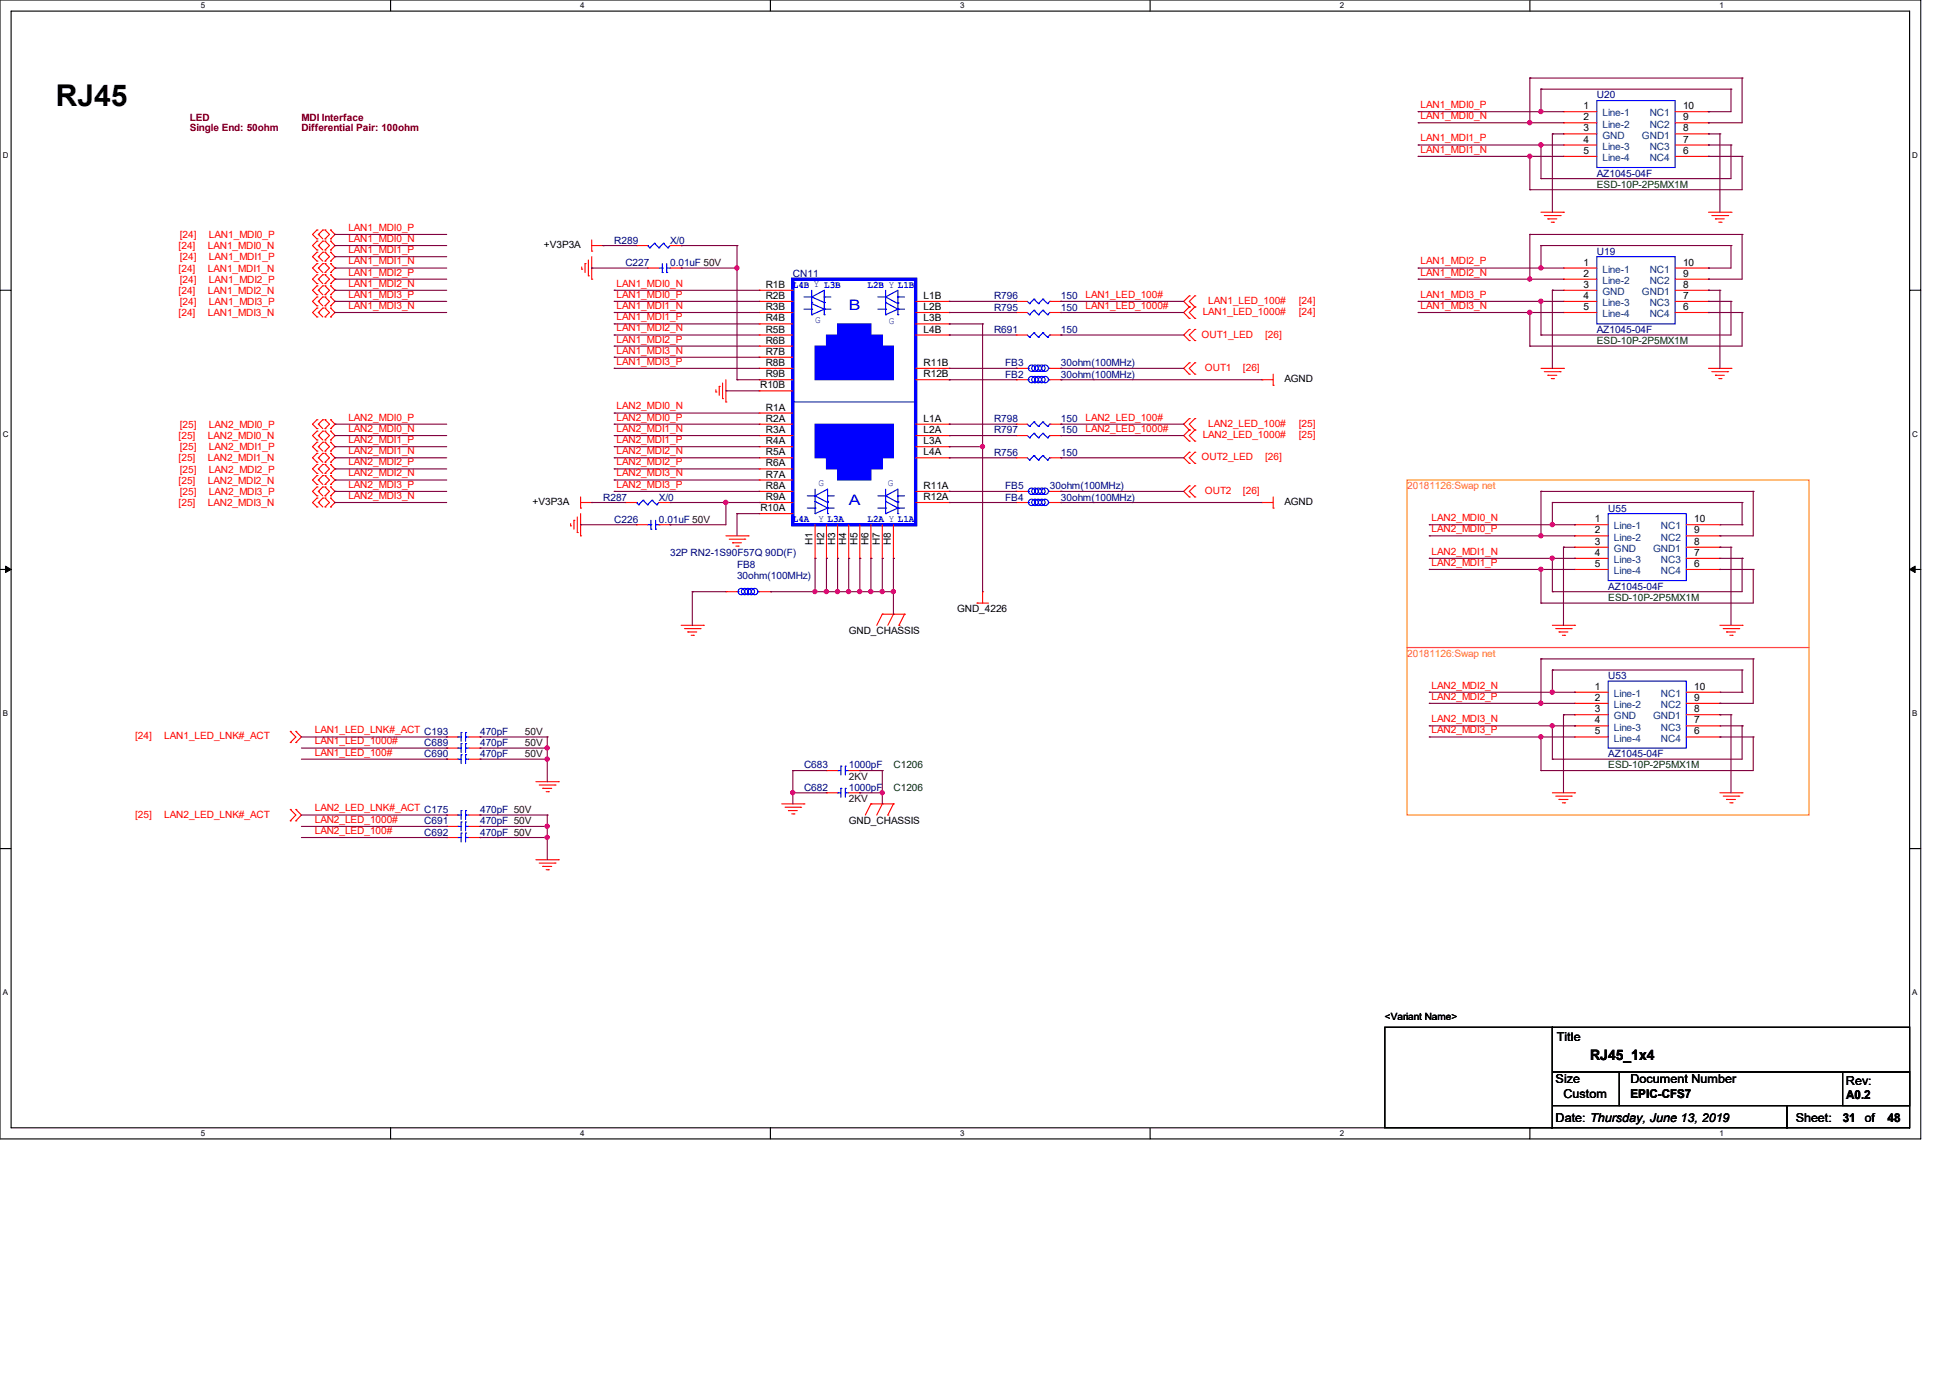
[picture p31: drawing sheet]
<svg xmlns="http://www.w3.org/2000/svg" width="297mm" height="210mm" viewBox="0 0 297 210" stroke-linecap="round" stroke-linejoin="round" font-family="sans-serif">
<defs><g id="words">
<text font-size="4.6" x="8.5" y="16.1">RJ45</text>
<g font-size="2.2" fill="#00f">
<text x="129.3" y="47.3">B</text>
<text x="129.3" y="76.9">A</text>
</g>
<text font-size="2.2" x="242.3" y="161.5">RJ45_1x4</text>
<g font-size="1.9">
<text x="237.2" y="158.6">Title</text>
<text x="237.1" y="165.1">Size</text>
<text x="238.2" y="167.3">Custom</text>
<text x="248.4" y="165.1">Document Number</text>
<text x="248.5" y="167.3">EPIC-CFS7</text>
<text x="281.3" y="165.4">Rev:</text>
<text x="281.3" y="167.4">A0.2</text>
<text x="237.1" y="171">Date: Thursday, June 13, 2019</text>
<text x="273.6" y="171">Sheet:</text>
<text x="280.8" y="171">31</text>
<text x="284.2" y="171">of</text>
<text x="287.6" y="171">48</text>
</g>
<g font-size="1.5" fill="#f00">
<text x="216.5" y="16.5">LAN1_MDI0_P</text>
<text x="216.5" y="18.2">LAN1_MDI0_N</text>
<text x="216.5" y="21.5">LAN1_MDI1_P</text>
<text x="216.5" y="23.3">LAN1_MDI1_N</text>
<text x="53.1" y="35.2">LAN1_MDI0_P</text>
<text x="27.2" y="38">[24]</text>
<text x="27.2" y="41.4">[24]</text>
<text x="27.4" y="36.3">[24]</text>
<text x="27.4" y="39.7">[24]</text>
<text x="31.7" y="38">LAN1_MDI0_N</text>
<text x="31.7" y="41.4">LAN1_MDI1_N</text>
<text x="31.8" y="36.3">LAN1_MDI0_P</text>
<text x="31.8" y="39.7">LAN1_MDI1_P</text>
<text x="53.1" y="38.6">LAN1_MDI1_P</text>
<text x="53.1" y="36.9">LAN1_MDI0_N</text>
<text x="53.1" y="42">LAN1_MDI2_P</text>
<text x="53.1" y="40.3">LAN1_MDI1_N</text>
<text x="216.5" y="40.3">LAN1_MDI2_P</text>
<text x="216.5" y="42">LAN1_MDI2_N</text>
<text x="27.2" y="44.8">[24]</text>
<text x="27.4" y="43.1">[24]</text>
<text x="27.4" y="46.5">[24]</text>
<text x="31.7" y="44.8">LAN1_MDI2_N</text>
<text x="31.8" y="43.1">LAN1_MDI2_P</text>
<text x="31.8" y="46.5">LAN1_MDI3_P</text>
<text x="53.1" y="47.1">LAN1_MDI3_N</text>
<text x="53.1" y="45.4">LAN1_MDI3_P</text>
<text x="53.1" y="43.7">LAN1_MDI2_N</text>
<text x="93.9" y="45.4">LAN1_MDI0_P</text>
<text x="93.9" y="43.7">LAN1_MDI0_N</text>
<text x="93.9" y="47.1">LAN1_MDI1_N</text>
<text x="165.4" y="45.4">LAN1_LED_100#</text>
<text x="165.4" y="47.1">LAN1_LED_1000#</text>
<text x="184.1" y="46.3">LAN1_LED_100#</text>
<text x="197.9" y="46.3">[24]</text>
<text x="216.5" y="45.4">LAN1_MDI3_P</text>
<text x="216.5" y="47.1">LAN1_MDI3_N</text>
<text x="27.2" y="48.2">[24]</text>
<text x="31.7" y="48.2">LAN1_MDI3_N</text>
<text x="93.9" y="48.8">LAN1_MDI1_P</text>
<text x="93.9" y="50.5">LAN1_MDI2_N</text>
<text x="93.9" y="52.2">LAN1_MDI2_P</text>
<text x="93.9" y="53.9">LAN1_MDI3_N</text>
<text x="183.1" y="51.4">OUT1_LED</text>
<text x="183.3" y="48">LAN1_LED_1000#</text>
<text x="192.8" y="51.4">[26]</text>
<text x="197.9" y="48">[24]</text>
<text x="93.9" y="55.6">LAN1_MDI3_P</text>
<text x="183.6" y="56.5">OUT1</text>
<text x="189.4" y="56.5">[26]</text>
<text x="27.4" y="65.2">[25]</text>
<text x="31.8" y="65.2">LAN2_MDI0_P</text>
<text x="53.1" y="65.8">LAN2_MDI0_N</text>
<text x="53.1" y="64.1">LAN2_MDI0_P</text>
<text x="93.9" y="64.1">LAN2_MDI0_P</text>
<text x="93.9" y="62.4">LAN2_MDI0_N</text>
<text x="93.9" y="65.8">LAN2_MDI1_N</text>
<text x="165.4" y="64.1">LAN2_LED_100#</text>
<text x="165.4" y="65.8">LAN2_LED_1000#</text>
<text x="184.1" y="65">LAN2_LED_100#</text>
<text x="197.9" y="65">[25]</text>
<text x="27.2" y="66.9">[25]</text>
<text x="27.2" y="70.3">[25]</text>
<text x="27.4" y="68.6">[25]</text>
<text x="31.7" y="66.9">LAN2_MDI0_N</text>
<text x="31.7" y="70.3">LAN2_MDI1_N</text>
<text x="31.8" y="68.6">LAN2_MDI1_P</text>
<text x="53.1" y="67.5">LAN2_MDI1_P</text>
<text x="53.1" y="70.9">LAN2_MDI2_P</text>
<text x="53.1" y="69.2">LAN2_MDI1_N</text>
<text x="93.9" y="67.5">LAN2_MDI1_P</text>
<text x="93.9" y="69.2">LAN2_MDI2_N</text>
<text x="93.9" y="70.9">LAN2_MDI2_P</text>
<text x="183.1" y="70.1">OUT2_LED</text>
<text x="183.3" y="66.7">LAN2_LED_1000#</text>
<text x="192.8" y="70.1">[26]</text>
<text x="197.9" y="66.7">[25]</text>
<text x="27.2" y="73.7">[25]</text>
<text x="27.2" y="77.1">[25]</text>
<text x="27.4" y="72">[25]</text>
<text x="27.4" y="75.4">[25]</text>
<text x="31.7" y="73.7">LAN2_MDI2_N</text>
<text x="31.7" y="77.1">LAN2_MDI3_N</text>
<text x="31.8" y="72">LAN2_MDI2_P</text>
<text x="31.8" y="75.4">LAN2_MDI3_P</text>
<text x="53.1" y="76">LAN2_MDI3_N</text>
<text x="53.1" y="74.3">LAN2_MDI3_P</text>
<text x="53.1" y="72.6">LAN2_MDI2_N</text>
<text x="93.9" y="72.6">LAN2_MDI3_N</text>
<text x="93.9" y="74.3">LAN2_MDI3_P</text>
<text x="183.6" y="75.2">OUT2</text>
<text x="189.4" y="75.2">[26]</text>
<text x="218.2" y="79.4">LAN2_MDI0_N</text>
<text x="218.2" y="81.1">LAN2_MDI0_P</text>
<text x="218.2" y="84.5">LAN2_MDI1_N</text>
<text x="218.2" y="86.2">LAN2_MDI1_P</text>
<text x="218.2" y="104.9">LAN2_MDI2_N</text>
<text x="218.2" y="106.6">LAN2_MDI2_P</text>
<text x="20.6" y="112.7">[24]</text>
<text x="25" y="112.7">LAN1_LED_LNK#_ACT</text>
<text x="48" y="113.5">LAN1_LED_1000#</text>
<text x="48" y="111.8">LAN1_LED_LNK#_ACT C193</text>
<text x="218.2" y="110.1">LAN2_MDI3_N</text>
<text x="218.2" y="111.8">LAN2_MDI3_P</text>
<text x="48" y="115.1">LAN1_LED_100#</text>
<text x="20.6" y="124.6">[25]</text>
<text x="25" y="124.6">LAN2_LED_LNK#_ACT</text>
<text x="48" y="125.4">LAN2_LED_1000#</text>
<text x="48" y="123.7">LAN2_LED_LNK#_ACT C175</text>
<text x="48" y="127.1">LAN2_LED_100#</text>
</g>
<g font-size="1.5">
<text x="241.3" y="16.6">1</text>
<text x="256.5" y="16.6">10</text>
<text x="241.3" y="18.3">2</text>
<text x="241.3" y="20">3</text>
<text x="241.3" y="21.7">4</text>
<text x="241.3" y="23.5">5</text>
<text x="256.5" y="18.3">9</text>
<text x="256.5" y="21.7">7</text>
<text x="256.5" y="23.5">6</text>
<text x="256.5" y="20">8</text>
<text x="82.9" y="37.8">+V3P3A</text>
<text x="241.3" y="40.5">1</text>
<text x="256.5" y="40.5">10</text>
<text x="116.7" y="43.9">R1B</text>
<text x="116.7" y="45.6">R2B</text>
<text x="116.7" y="47.2">R3B</text>
<text x="140.7" y="45.6">L1B</text>
<text x="140.7" y="47.2">L2B</text>
<text x="241.3" y="42.2">2</text>
<text x="241.3" y="43.9">3</text>
<text x="241.3" y="45.6">4</text>
<text x="241.3" y="47.2">5</text>
<text x="256.5" y="42.2">9</text>
<text x="256.5" y="45.6">7</text>
<text x="256.5" y="47.2">6</text>
<text x="256.5" y="43.9">8</text>
<text x="116.7" y="49">R4B</text>
<text x="116.7" y="50.7">R5B</text>
<text x="116.7" y="52.4">R6B</text>
<text x="140.7" y="49">L3B</text>
<text x="140.7" y="50.7">L4B</text>
<text x="115.8" y="59.2">R10B</text>
<text x="116.7" y="54.1">R7B</text>
<text x="116.7" y="55.8">R8B</text>
<text x="116.7" y="57.5">R9B</text>
<text x="140.7" y="55.8">R11B</text>
<text x="140.7" y="57.5">R12B</text>
<text x="195.7" y="58.2">AGND</text>
<text x="116.7" y="62.6">R1A</text>
<text x="116.7" y="64.3">R2A</text>
<text x="116.7" y="66">R3A</text>
<text x="140.7" y="64.3">L1A</text>
<text x="140.7" y="66">L2A</text>
<text x="116.7" y="67.7">R4A</text>
<text x="116.7" y="69.4">R5A</text>
<text x="116.7" y="71.1">R6A</text>
<text x="140.7" y="67.7">L3A</text>
<text x="140.7" y="69.4">L4A</text>
<text x="81.2" y="77">+V3P3A</text>
<text x="115.9" y="77.9">R10A</text>
<text x="116.7" y="72.8">R7A</text>
<text x="116.7" y="74.5">R8A</text>
<text x="116.7" y="76.2">R9A</text>
<text x="140.7" y="74.5">R11A</text>
<text x="140.7" y="76.2">R12A</text>
<text x="195.7" y="77">AGND</text>
<text x="123.8" y="83.1" transform="rotate(-90 123.8 83.1)">H1</text>
<text x="125.6" y="83.1" transform="rotate(-90 125.6 83.1)">H2</text>
<text x="127.3" y="83.1" transform="rotate(-90 127.3 83.1)">H3</text>
<text x="129" y="83.1" transform="rotate(-90 129 83.1)">H4</text>
<text x="130.6" y="83.1" transform="rotate(-90 130.6 83.1)">H5</text>
<text x="132.3" y="83.1" transform="rotate(-90 132.3 83.1)">H6</text>
<text x="134.1" y="83.1" transform="rotate(-90 134.1 83.1)">H7</text>
<text x="135.8" y="83.1" transform="rotate(-90 135.8 83.1)">H8</text>
<text x="243.1" y="79.6">1</text>
<text x="243.1" y="81.3">2</text>
<text x="243.1" y="83">3</text>
<text x="258.2" y="81.3">9</text>
<text x="258.2" y="79.6">10</text>
<text x="258.2" y="83">8</text>
<text x="243.1" y="84.7">4</text>
<text x="243.1" y="86.4">5</text>
<text x="258.2" y="84.7">7</text>
<text x="258.2" y="86.4">6</text>
<text x="145.8" y="93.3">GND_4226</text>
<text x="129.3" y="96.7">GND_CHASSIS</text>
<text x="243.1" y="105.1">1</text>
<text x="243.1" y="106.8">2</text>
<text x="258.2" y="106.8">9</text>
<text x="258.2" y="105.1">10</text>
<text x="243.1" y="108.5">3</text>
<text x="243.1" y="110.2">4</text>
<text x="243.1" y="111.9">5</text>
<text x="258.2" y="110.2">7</text>
<text x="258.2" y="111.9">6</text>
<text x="258.2" y="108.5">8</text>
<text x="129.3" y="125.6">GND_CHASSIS</text>
<text x="211" y="155.4">&lt;Variant Name&gt;</text>
</g>
<g font-size="1.5" fill="#000080">
<text x="243.3" y="15">U20</text>
<text x="243.3" y="26.9">AZ1045-04F</text>
<text x="93.6" y="37.1">R289</text>
<text x="95.3" y="40.5">C227</text>
<text x="102.1" y="40.5">0.01uF 50V</text>
<text x="102.1" y="37.1">X/0</text>
<text x="243.3" y="38.8">U19</text>
<text x="120.8" y="42.2">CN11</text>
<text x="151.5" y="45.6">R796</text>
<text x="151.5" y="47.3">R795</text>
<text x="161.7" y="45.6">150</text>
<text x="161.7" y="47.3">150</text>
<text x="151.5" y="50.8">R691</text>
<text x="161.7" y="50.8">150</text>
<text x="243.3" y="50.8">AZ1045-04F</text>
<text x="153.2" y="55.8">FB3</text>
<text x="153.2" y="57.5">FB2</text>
<text x="161.7" y="55.8">30ohm(100MHz)</text>
<text x="161.7" y="57.5">30ohm(100MHz)</text>
<text x="151.5" y="64.3">R798</text>
<text x="161.7" y="64.3">150</text>
<text x="151.5" y="69.5">R756</text>
<text x="151.5" y="66">R797</text>
<text x="161.7" y="69.5">150</text>
<text x="161.7" y="66">150</text>
<text x="91.9" y="76.3">R287</text>
<text x="100.4" y="76.3">X/0</text>
<text x="153.2" y="76.3">FB4</text>
<text x="153.2" y="74.5">FB5</text>
<text x="160" y="74.5">30ohm(100MHz)</text>
<text x="161.7" y="76.3">30ohm(100MHz)</text>
<text x="245.1" y="78">U55</text>
<text x="93.6" y="79.7">C226</text>
<text x="100.4" y="79.7">0.01uF 50V</text>
<text x="102.1" y="84.8">32P RN2-1S90F57Q 90D(F)</text>
<text x="112.3" y="86.5">FB8</text>
<text x="112.3" y="88.2">30ohm(100MHz)</text>
<text x="245.1" y="89.9">AZ1045-04F</text>
<text x="245.1" y="103.5">U53</text>
<text x="64.6" y="113.7">C689</text>
<text x="73.2" y="113.7">470pF</text>
<text x="73.2" y="112">470pF</text>
<text x="64.6" y="115.4">C690</text>
<text x="73.2" y="115.4">470pF</text>
<text x="122.5" y="117.1">C683</text>
<text x="129.3" y="117.1">1000pF</text>
<text x="245.1" y="115.4">AZ1045-04F</text>
<text x="64.6" y="125.6">C691</text>
<text x="73.2" y="123.9">470pF 50V</text>
<text x="73.2" y="125.6">470pF 50V</text>
<text x="122.5" y="120.5">C682</text>
<text x="129.3" y="120.5">1000pF</text>
<text x="64.6" y="127.3">C692</text>
<text x="73.2" y="127.3">470pF 50V</text>
</g>
<g font-size="1.5" fill="#004080">
<text x="244.2" y="17.7">Line-1</text>
<text x="251.4" y="17.7">NC1</text>
<text x="244.2" y="19.4">Line-2</text>
<text x="244.2" y="21.1">GND</text>
<text x="244.2" y="22.8">Line-3</text>
<text x="250.2" y="21.1">GND1</text>
<text x="251.4" y="19.4">NC2</text>
<text x="251.4" y="22.8">NC3</text>
<text x="244.2" y="24.6">Line-4</text>
<text x="251.4" y="24.6">NC4</text>
<text x="244.2" y="41.6">Line-1</text>
<text x="251.4" y="41.6">NC1</text>
<text x="244.2" y="43.3">Line-2</text>
<text x="244.2" y="45">GND</text>
<text x="244.2" y="46.7">Line-3</text>
<text x="250.2" y="45">GND1</text>
<text x="251.4" y="43.3">NC2</text>
<text x="251.4" y="46.7">NC3</text>
<text x="244.2" y="48.3">Line-4</text>
<text x="251.4" y="48.3">NC4</text>
<text x="245.9" y="80.7">Line-1</text>
<text x="245.9" y="82.4">Line-2</text>
<text x="253.1" y="82.4">NC2</text>
<text x="253.1" y="80.7">NC1</text>
<text x="245.9" y="84.1">GND</text>
<text x="245.9" y="85.8">Line-3</text>
<text x="245.9" y="87.5">Line-4</text>
<text x="251.9" y="84.1">GND1</text>
<text x="253.1" y="85.8">NC3</text>
<text x="253.1" y="87.5">NC4</text>
<text x="245.9" y="106.2">Line-1</text>
<text x="245.9" y="107.9">Line-2</text>
<text x="253.1" y="107.9">NC2</text>
<text x="253.1" y="106.2">NC1</text>
<text x="245.9" y="109.6">GND</text>
<text x="245.9" y="111.3">Line-3</text>
<text x="245.9" y="113">Line-4</text>
<text x="251.9" y="109.6">GND1</text>
<text x="253.1" y="111.3">NC3</text>
<text x="253.1" y="113">NC4</text>
</g>
<g font-size="1.5" fill="#800000">
<text x="28.9" y="18.5">LED</text>
<text x="28.9" y="20">Single End: 50ohm</text>
<text x="45.9" y="18.5">MDI Interface</text>
<text x="45.9" y="20">Differential Pair: 100ohm</text>
</g>
<g font-size="1.5" fill="#004000">
<text x="243.3" y="28.6">ESD-10P-2P5MX1M</text>
<text x="243.3" y="52.5">ESD-10P-2P5MX1M</text>
<text x="245.1" y="91.6">ESD-10P-2P5MX1M</text>
<text x="136.2" y="117.1">C1206</text>
<text x="245.1" y="117.1">ESD-10P-2P5MX1M</text>
<text x="136.2" y="120.5">C1206</text>
</g>
<g font-size="1.5" fill="#00f">
<text x="120.8" y="43.8">L4B Y L3B</text>
<text x="132.2" y="43.8">L2B Y L1B</text>
<text x="124.2" y="49.2">G</text>
<text x="135.5" y="49.4">G</text>
<text x="124.7" y="74">G</text>
<text x="135.3" y="74">G</text>
<text x="120.8" y="79.5">L4A</text>
<text x="124.7" y="79.5">Y L3A</text>
<text x="132.2" y="79.5">L2A Y L1A</text>
</g>
<g font-size="1.5" fill="#ff8000">
<text x="214.4" y="74.5">20181126:Swap net</text>
<text x="214.4" y="100.1">20181126:Swap net</text>
</g>
<g font-size="1.5" fill="#400000">
<text x="80" y="113.7">50V</text>
<text x="80" y="112">50V</text>
<text x="80" y="115.4">50V</text>
<text x="129.3" y="118.8">2KV</text>
<text x="129.3" y="122.2">2KV</text>
</g>
<g font-size="1.2">
<text x="30.6" y="1.3">5</text>
<text x="88.4" y="1.3">4</text>
<text x="146.3" y="1.3">3</text>
<text x="204.2" y="1.3">2</text>
<text x="262" y="1.3">1</text>
<text x=".4" y="24.1">D</text>
<text x="291.4" y="24.1">D</text>
<text x=".4" y="66.6">C</text>
<text x="291.4" y="66.6">C</text>
<text x=".4" y="109.1">B</text>
<text x="291.4" y="109.1">B</text>
<text x=".4" y="151.7">A</text>
<text x="291.4" y="151.7">A</text>
<text x="30.6" y="173.1">5</text>
<text x="88.4" y="173.1">4</text>
<text x="146.3" y="173.1">3</text>
<text x="204.2" y="173.1">2</text>
<text x="262" y="173.1">1</text>
</g>
</g></defs>
<path d="M0 0h292.7v173.6h-292.7zM1.7 1.7h289.3v170.2h-289.3z" fill="none" stroke="#000" stroke-width=".17"/>
<g fill="#fff">
<path d="M30.6 .2h.6v1.3h-.6z"/>
<path d="M30.6 172h.6v1.4h-.6z"/>
</g>
<path d="M59.5 0v1.7M59.5 171.9v1.7" fill="none" stroke="#000" stroke-width=".17"/>
<g fill="#fff">
<path d="M88.4 .2h.7v1.3h-.7z"/>
<path d="M88.4 172h.7v1.4h-.7z"/>
</g>
<path d="M117.4 0v1.7M117.4 171.9v1.7" fill="none" stroke="#000" stroke-width=".17"/>
<g fill="#fff">
<path d="M146.3 .2h.6v1.3h-.6z"/>
<path d="M146.3 172h.6v1.4h-.6z"/>
</g>
<path d="M175.3 0v1.7M175.3 171.9v1.7" fill="none" stroke="#000" stroke-width=".17"/>
<g fill="#fff">
<path d="M204.2 .2h.6v1.3h-.6z"/>
<path d="M204.2 172h.6v1.4h-.6z"/>
</g>
<path d="M233.1 0v1.7M233.1 171.9v1.7" fill="none" stroke="#000" stroke-width=".17"/>
<g fill="#fff">
<path d="M262 .2h.7v1.3h-.7z"/>
<path d="M262 172h.7v1.4h-.7z"/>
<path d="M.4 22.9h.9v1.4h-.9z"/>
<path d="M291.4 22.9h.9v1.4h-.9z"/>
<path d="M.4 65.5h.9v1.3h-.9z"/>
<path d="M291.4 65.5h.9v1.3h-.9z"/>
</g>
<path d="M0 44.2h1.7M291 44.2h1.7" fill="none" stroke="#000" stroke-width=".17"/>
<g fill="#fff">
<path d="M.4 108h.8v1.4h-.8z"/>
<path d="M291.4 108h.8v1.4h-.8z"/>
</g>
<path d="M0 86.8h1.7M291 86.8h1.7" fill="none" stroke="#000" stroke-width=".17"/>
<path d="M.8 86.3l.9 .5-.9 .4zM291 86.8l.8-.5v.9z" fill="#000" stroke="#000" stroke-width=".15"/>
<g fill="#fff">
<path d="M.4 150.6h.8v1.3h-.8z"/>
<path d="M291.4 150.6h.8v1.3h-.8z"/>
</g>
<path d="M0 129.3h1.7M291 129.3h1.7M211 156.5h25.6v15.4h-25.6zM236.6 156.5h54.4v6.9h-54.4zM236.6 163.4h10.2v5.1h-10.2zM236.6 168.5h35.7v3.4h-35.7zM246.8 163.4h44.2v5.1h-44.2zM272.3 168.5h18.7v3.4h-18.7zM280.8 163.4h10.2v5.1h-10.2z" fill="none" stroke="#000" stroke-width=".17"/>
<path d="M214.4 73.2h61.3v25.5h-61.3zM214.4 98.7h61.3v25.5h-61.3z" fill="none" stroke="#ff8000" stroke-width=".17"/>
<g fill="none" stroke="#f00" stroke-width=".17">
<path d="M238.3 17h.1M238.3 18.7h.1M238.3 17h5M238.3 18.7h5M255.3 17h5M255.3 18.7h5M260.3 18.7h.1M260.3 17h.1M48.3 36.4h.1M48.3 35.1h.1M48.3 38.1h.1M48.3 36.7h.1"/>
<path d="M48.3 39.8h.1M48.3 38.4h.1M48.3 35.1l-.7 .6 .7 .7M48.3 36.7l-.7 .7 .7 .7M48.3 38.4l-.7 .7 .7 .7M48.5 35.7h.1M48.5 37.4h.1M48.5 39.1h.1M48.5 35.7l.7 .7M48.5 37.4l.7 .7M48.5 39.1l.7 .7M49.2 35.1h.1"/>
<path d="M49.2 36.7h.1M49.2 38.4h.1M49.2 36.7l-.7 .7M49.2 35.1l-.7 .6M49.2 38.4l-.7 .7M49.5 35.1h.1M49.5 36.4h.1M49.5 36.7h.1M49.5 38.1h.1M49.5 38.4h.1M49.5 39.8h.1M49.5 35.1l.7 .6-.7 .7"/>
<path d="M49.5 36.7l.7 .7-.7 .7M49.5 38.4l.7 .7-.7 .7M50.4 35.1h.1M50.4 36.4h.1M50.4 36.7h.1M50.4 38.1h.1M50.4 38.4h.1M50.4 39.8h.1M50.4 35.1l.7 .6-.7 .7M50.4 38.4l.7 .7-.7 .7M50.4 36.7l.7 .7-.7 .7M89.7 39.6v2.4"/>
<path d="M90.2 38.3h.1M90.2 37.4h1.7M90.2 36.6v1.7M90.2 39.1v3.4M91.9 37.4h.1M97 37.4h.1M97 37.4h1.7M102.1 37.4h1.7M103.8 37.4h.1M234.8 32.3h3.5M235.3 32.9h2.4M235.9 33.4h.1"/>
<path d="M235.9 33.4h1.3M236.4 33.9h.3M236.7 33.9h.1M237.7 32.9h.1M238.3 32.3h.1M238.3 20.4h.1M238.3 22.1h.1M238.3 23.8h.1M238.3 20.4h5M238.3 22.1h5M238.3 23.8h5M255.3 20.4h5"/>
<path d="M255.3 22.1h5M255.3 23.8h5M260.3 22.1h.1M260.3 23.8h.1M260.3 20.4h.1M260.3 32.3h3.5M260.9 32.9h2.4M261.4 33.4h.1M261.4 33.4h1.4M261.9 33.9h.4M262.3 33.9h.1M263.3 32.9h.1"/>
<path d="M263.8 32.3h.1M48.3 41.5h.1M48.3 40.2h.1M48.3 43.2h.1M48.3 41.9h.1M48.3 46.6h.1M48.3 45.3h.1M48.3 44.9h.1M48.3 43.6h.1M48.3 48.3h.1M48.3 46.9h.1M48.3 40.2l-.7 .7 .7 .6"/>
<path d="M48.3 41.9l-.7 .6 .7 .7M48.3 45.3l-.7 .6 .7 .7M48.3 43.6l-.7 .6 .7 .7M48.3 46.9l-.7 .7 .7 .7M48.5 40.9h.1M48.5 42.5h.1M48.5 45.9h.1M48.5 44.2h.1M48.5 47.6h.1M48.5 40.9l.7 .6M48.5 42.5l.7 .7M48.5 44.2l.7 .7"/>
<path d="M48.5 45.9l.7 .7M48.5 47.6l.7 .7M49.2 40.2h.1M49.2 41.9h.1M49.2 45.3h.1M49.2 43.6h.1M49.2 46.9h.1M49.2 41.9l-.7 .6M49.2 40.2l-.7 .7M49.2 43.6l-.7 .6M49.2 46.9l-.7 .7M49.2 45.3l-.7 .6"/>
<path d="M49.5 40.2h.1M49.5 41.5h.1M49.5 41.9h.1M49.5 43.2h.1M49.5 45.3h.1M49.5 46.6h.1M49.5 43.6h.1M49.5 44.9h.1M49.5 46.9h.1M49.5 48.3h.1M49.5 40.2l.7 .7-.7 .6M49.5 41.9l.7 .6-.7 .7"/>
<path d="M49.5 43.6l.7 .6-.7 .7M49.5 45.3l.7 .6-.7 .7M49.5 46.9l.7 .7-.7 .7M50.4 40.2h.1M50.4 41.5h.1M50.4 41.9h.1M50.4 43.2h.1M50.4 45.3h.1M50.4 46.6h.1M50.4 43.6h.1M50.4 44.9h.1M50.4 46.9h.1"/>
<path d="M50.4 48.3h.1M50.4 40.2l.7 .7-.7 .6M50.4 41.9l.7 .6-.7 .7M50.4 45.3l.7 .6-.7 .7M50.4 43.6l.7 .6-.7 .7M50.4 46.9l.7 .7-.7 .7M88.6 41h.1M88.6 40.7v.3M89.2 40.2h.1M89.2 40.2v1.3M89.7 42h.1M90.2 42.5h.1"/>
<path d="M98.7 40.9h.1M98.7 40.9h1.7M102.1 40.9h1.7M103.8 40.9h.1M109.1 59.7h.1M109.1 59.4v.3M109.6 58.9h.1M109.6 58.9v1.3M110.1 58.4v2.3M110.6 57.9v3.4M115.7 44.2h.1M115.7 45.9h.1"/>
<path d="M115.7 47.6h.1M115.7 49.4h.1M115.7 51.1h.1M115.7 52.7h.1M115.7 54.4h.1M115.7 56.1h.1M115.7 57.9h.1M115.7 59.6h.1M115.7 56.1h5.1M115.7 57.9h5.1M115.7 44.2h5.1M115.7 45.9h5.1"/>
<path d="M115.7 47.6h5.1M115.7 49.4h5.1M115.7 51.1h5.1M115.7 52.7h5.1M115.7 54.4h5.1M115.7 59.6h5.1M139.5 56.1h5.2M139.5 57.9h5.2M139.5 45.9h5.2M139.5 47.6h5.2M139.5 49.4h5.2M139.5 51.1h5.2"/>
<path d="M144.7 45.9h.1M144.7 47.6h.1M144.7 49.4h.1M144.7 51.1h.1M144.7 56.1h.1M144.7 57.9h.1M154.9 56.1h.1M154.9 57.9h.1M154.9 45.9h.1M154.9 47.6h.1M154.9 51.1h.1M154.9 56.1h1.6"/>
<path d="M154.9 57.9h1.6M154.9 45.9h1.6M154.9 47.6h1.6M154.9 51.1h1.6M160 56.1h1.7M160 57.9h1.7M160 45.9h1.7M160 47.6h1.7M160 51.1h1.7M161.7 56.1h.1M161.7 57.9h.1M161.7 45.9h.1"/>
<path d="M161.7 47.6h.1M161.7 51.1h.1M181.2 51.9h.1M181.2 50.2h.1M181.2 48.5h.1M181.2 46.8h.1M181.2 45.1h.1M181.2 57h.1M181.2 55.3h.1M181.2 50.2l-.8 .9 .8 .8M181.2 46.8l-.8 .8 .8 .9M181.2 45.1l-.8 .8 .8 .9"/>
<path d="M181.2 55.3l-.8 .8 .8 .9M182.1 50.2h.1M182.1 51.9h.1M182.1 46.8h.1M182.1 48.5h.1M182.1 45.1h.1M182.1 55.3h.1M182.1 57h.1M182.1 50.2l-.9 .9 .9 .8M182.1 46.8l-.9 .8 .9 .9M182.1 45.1l-.9 .8 .9 .9M182.1 55.3l-.9 .8 .9 .9"/>
<path d="M192.3 57.9h.1M192.3 57.9h1.7M194 58.7h.1M194 57v1.7M234.8 56.1h3.5M235.3 56.6h2.4M235.9 57.2h.1M235.9 57.2h1.3M236.4 57.7h.3M236.7 57.7h.1M237.7 56.6h.1M238.3 56.1h.1"/>
<path d="M238.3 40.9h.1M238.3 42.5h.1M238.3 44.2h.1M238.3 45.9h.1M238.3 47.6h.1M238.3 40.9h5M238.3 42.5h5M238.3 44.2h5M238.3 45.9h5M238.3 47.6h5M255.3 40.9h5M255.3 42.5h5"/>
<path d="M255.3 44.2h5M255.3 45.9h5M255.3 47.6h5M260.3 42.5h.1M260.3 45.9h.1M260.3 47.6h.1M260.3 40.9h.1M260.3 44.2h.1M260.3 56.1h3.5M260.9 56.6h2.4M261.4 57.2h.1M261.4 57.2h1.4"/>
<path d="M261.9 57.7h.4M262.3 57.7h.1M263.3 56.6h.1M263.8 56.1h.1M48.3 65.3h.1M48.3 64h.1M48.3 67.1h.1M48.3 65.7h.1M48.3 68.7h.1M48.3 67.4h.1M48.3 70.4h.1M48.3 69.1h.1"/>
<path d="M48.3 72.1h.1M48.3 70.8h.1M48.3 75.6h.1M48.3 74.2h.1M48.3 73.8h.1M48.3 72.5h.1M48.3 77.3h.1M48.3 75.9h.1M48.3 67.4l-.7 .7 .7 .6M48.3 64l-.7 .6 .7 .7M48.3 65.7l-.7 .7 .7 .7M48.3 72.5l-.7 .7 .7 .6"/>
<path d="M48.3 69.1l-.7 .7 .7 .6M48.3 74.2l-.7 .7 .7 .7M48.3 70.8l-.7 .7 .7 .6M48.3 75.9l-.7 .7 .7 .7M48.5 64.6h.1M48.5 66.4h.1M48.5 68.1h.1M48.5 69.8h.1M48.5 71.5h.1M48.5 74.9h.1M48.5 73.2h.1M48.5 76.6h.1"/>
<path d="M48.5 64.6l.7 .7M48.5 66.4l.7 .7M48.5 68.1l.7 .6M48.5 69.8l.7 .6M48.5 71.5l.7 .6M48.5 74.9l.7 .7M48.5 73.2l.7 .6M48.5 76.6l.7 .7M49.2 64h.1M49.2 65.7h.1M49.2 67.4h.1M49.2 69.1h.1"/>
<path d="M49.2 70.8h.1M49.2 74.2h.1M49.2 72.5h.1M49.2 75.9h.1M49.2 65.7l-.7 .7M49.2 64l-.7 .6M49.2 67.4l-.7 .7M49.2 69.1l-.7 .7M49.2 70.8l-.7 .7M49.2 72.5l-.7 .7M49.2 75.9l-.7 .7M49.2 74.2l-.7 .7"/>
<path d="M49.5 64h.1M49.5 65.3h.1M49.5 65.7h.1M49.5 67.1h.1M49.5 67.4h.1M49.5 68.7h.1M49.5 69.1h.1M49.5 70.4h.1M49.5 70.8h.1M49.5 72.1h.1M49.5 74.2h.1M49.5 75.6h.1"/>
<path d="M49.5 72.5h.1M49.5 73.8h.1M49.5 75.9h.1M49.5 77.3h.1M49.5 64l.7 .6-.7 .7M49.5 65.7l.7 .7-.7 .7M49.5 67.4l.7 .7-.7 .6M49.5 69.1l.7 .7-.7 .6M49.5 70.8l.7 .7-.7 .6M49.5 72.5l.7 .7-.7 .6M49.5 74.2l.7 .7-.7 .7M49.5 75.9l.7 .7-.7 .7"/>
<path d="M50.4 64h.1M50.4 65.3h.1M50.4 65.7h.1M50.4 67.1h.1M50.4 67.4h.1M50.4 68.7h.1M50.4 69.1h.1M50.4 70.4h.1M50.4 70.8h.1M50.4 72.1h.1M50.4 74.2h.1M50.4 75.6h.1"/>
<path d="M50.4 72.5h.1M50.4 73.8h.1M50.4 75.9h.1M50.4 77.3h.1M50.4 64l.7 .6-.7 .7M50.4 67.4l.7 .7-.7 .6M50.4 65.7l.7 .7-.7 .7M50.4 69.1l.7 .7-.7 .6M50.4 70.8l.7 .7-.7 .6M50.4 74.2l.7 .7-.7 .7M50.4 72.5l.7 .7-.7 .6M50.4 75.9l.7 .7-.7 .7"/>
<path d="M87 79.8v.3M87.5 79.3h.1M87.5 79.3v1.3M88 78.8v2.4M88.5 77.4h.1M88.5 76.6h1.7M88.5 75.7v1.7M88.5 78.3v3.4M90.2 76.6h.1M95.3 76.6h.1M95.3 76.6h1.7M97 80h.1"/>
<path d="M97 80h1.7M100.4 76.6h1.7M100.4 80h1.7M102.1 80h.1M102.1 76.6h.1M110.1 60.7h.1M110.6 61.3h.1M115.7 62.9h.1M115.7 64.6h.1M115.7 66.4h.1M115.7 68.1h.1M115.7 69.8h.1"/>
<path d="M115.7 71.5h.1M115.7 73.2h.1M115.7 74.9h.1M115.7 76.6h.1M115.7 78.3h.1M115.7 76.6h5.1M115.7 62.9h5.1M115.7 64.6h5.1M115.7 66.4h5.1M115.7 68.1h5.1M115.7 69.8h5.1M115.7 71.5h5.1"/>
<path d="M115.7 73.2h5.1M115.7 74.9h5.1M115.7 78.3h5.1M124.2 80v5.1M125.9 80v5.1M127.6 80v5.1M129.3 80v5.1M131 80v5.1M132.7 80v5.1M134.5 80v5.1M136.1 80v5.1M139.5 76.6h5.2"/>
<path d="M139.5 64.6h5.2M139.5 66.4h5.2M139.5 68.1h5.2M139.5 69.8h5.2M139.5 74.9h5.2M144.7 64.6h.1M144.7 66.4h.1M144.7 68.1h.1M144.7 69.8h.1M144.7 74.9h.1M144.7 76.6h.1M154.9 76.6h.1"/>
<path d="M154.9 74.9h.1M154.9 69.8h.1M154.9 64.6h.1M154.9 66.4h.1M154.9 76.6h1.6M154.9 64.6h1.6M154.9 66.4h1.6M154.9 69.8h1.6M154.9 74.9h1.6M160 76.6h1.7M160 64.6h1.7M160 66.4h1.7"/>
<path d="M160 69.8h1.7M160 74.9h1.7M161.7 76.6h.1M161.7 74.9h.1M161.7 69.8h.1M161.7 64.6h.1M161.7 66.4h.1M181.2 75.7h.1M181.2 74h.1M181.2 67.2h.1M181.2 65.5h.1M181.2 63.8h.1"/>
<path d="M181.2 70.6h.1M181.2 68.9h.1M181.2 74l-.8 .9 .8 .8M181.2 65.5l-.8 .9 .8 .8M181.2 63.8l-.8 .8 .8 .9M181.2 68.9l-.8 .9 .8 .8M182.1 74h.1M182.1 75.7h.1M182.1 65.5h.1M182.1 67.2h.1M182.1 63.8h.1M182.1 68.9h.1"/>
<path d="M182.1 70.6h.1M182.1 74l-.9 .9 .9 .8M182.1 65.5l-.9 .9 .9 .8M182.1 63.8l-.9 .8 .9 .9M182.1 68.9l-.9 .9 .9 .8M192.3 76.6h.1M192.3 76.6h1.7M194 77.4h.1M194 75.7v1.7M239.9 80h.1M239.9 80h5.2M257 80h5.1"/>
<path d="M262.1 80h.1M87 80.1h.1M88 81.2h.1M88.5 81.7h.1M103.8 95.3h3.4M104.3 95.8h2.4M104.8 96.3h.1M104.8 96.3h1.4M105.3 96.8h.4M105.7 96.8h.1M106.7 95.8h.1M107.2 95.3h.1"/>
<path d="M110.6 90.2h.1M110.6 81.7h3.4M110.6 90.2h1.7M111.1 82.2h2.4M111.6 82.7h.1M111.6 82.7h1.4M112.1 83.2h.4M112.5 83.2h.1M113.5 82.2h.1M114 81.7h.1M115.7 90.2h1.7M117.4 90.2h.1"/>
<path d="M124.2 85.1h.1M125.9 85.1h.1M127.6 85.1h.1M129.3 85.1h.1M131 85.1h.1M132.7 85.1h.1M134.5 93.6h.1M134.5 85.1h.1M134.5 93.6l-.9 1.7M134.5 93.6h3.3M136.1 93.6h.1M136.1 85.1h.1"/>
<path d="M136.1 93.6l-.8 1.7M137 95.3h.1M137.8 93.6h.1M137.8 93.6l-.8 1.7M148.9 91.9h.1M148.9 91.9h1.7M149.7 90.2h.1M149.7 90.2v1.7M236.6 95.3h3.3M237.1 95.8h2.3M237.6 96.3h.1M237.6 96.3h1.3"/>
<path d="M238.1 96.8h.3M238.4 96.8h.1M239.4 95.8h.1M239.9 95.3h.1M239.9 81.7h.1M239.9 83.4h.1M239.9 85.1h.1M239.9 86.8h.1M239.9 81.7h5.2M239.9 83.4h5.2M239.9 85.1h5.2M239.9 86.8h5.2"/>
<path d="M257 81.7h5.1M257 83.4h5.1M257 85.1h5.1M257 86.8h5.1M262.1 81.7h.1M262.1 85.1h.1M262.1 86.8h.1M262.1 83.4h.1M262.1 95.3h3.4M262.6 95.8h2.4M263.1 96.3h.1M263.1 96.3h1.4"/>
<path d="M263.6 96.8h.3M263.9 96.8h.1M265 95.8h.1M265.5 95.3h.1M44.2 111.5h.1M44.2 113.2h.1M44.2 111.5l.9 .8-.9 .9M45.1 113.2h.1M45.1 111.5h.1M45.1 111.5l.8 .8-.8 .9M68.1 115.7h.1M68.1 114h.1"/>
<path d="M68.1 112.3h.1M68.1 115.7h1.7M68.1 114h1.7M68.1 112.3h1.7M71.5 115.7h1.7M71.5 114h1.7M71.5 112.3h1.7M73.2 115.7h.1M73.2 114h.1M73.2 112.3h.1M81.7 119.1h3.4M82.2 119.6h2.4"/>
<path d="M84.6 119.6h.1M85.1 119.1h.1M125.9 117.4h.1M125.9 117.4h1.7M129.3 117.4h1.7M131 117.4h.1M239.9 105.5h.1M239.9 107.2h.1M239.9 108.9h.1M239.9 110.6h.1M239.9 112.3h.1M239.9 112.3h5.2"/>
<path d="M239.9 105.5h5.2M239.9 107.2h5.2M239.9 108.9h5.2M239.9 110.6h5.2M257 112.3h5.1M257 105.5h5.1M257 107.2h5.1M257 108.9h5.1M257 110.6h5.1M262.1 107.2h.1M262.1 110.6h.1M262.1 112.3h.1"/>
<path d="M262.1 105.5h.1M262.1 108.9h.1M44.2 123.4h.1M44.2 125.1h.1M44.2 123.4l.9 .8-.9 .9M45.1 125.1h.1M45.1 123.4h.1M45.1 123.4l.8 .8-.8 .9M68.1 124.2h.1M68.1 127.6h.1M68.1 125.9h.1M68.1 124.2h1.7"/>
<path d="M68.1 127.6h1.7M68.1 125.9h1.7M71.5 124.2h1.7M71.5 127.6h1.7M71.5 125.9h1.7M73.2 124.2h.1M73.2 127.6h.1M73.2 125.9h.1M81.7 131h3.4M82.2 131.5h2.4M82.7 120.1h.1M82.7 132h.1"/>
<path d="M82.7 120.1h1.4M82.7 132h1.4M83.2 120.6h.4M83.2 132.5h.4M83.6 120.6h.1M83.6 132.5h.1M84.6 131.5h.1M85.1 131h.1M119.1 122.5h3.4M119.6 123h2.4M120.1 123.5h.1M120.1 123.5h1.4"/>
<path d="M120.6 124h.4M121 124h.1M122 123h.1M122.5 122.5h.1M125.9 120.8h.1M125.9 120.8h1.7M129.3 120.8h1.7M131 120.8h.1M132.7 122.5h.1M132.7 122.5h3.4M132.7 122.5l-.8 1.7M134.5 122.5h.1"/>
<path d="M134.5 122.5l-.9 1.7M135.3 124.2h.1M136.1 122.5h.1M136.1 122.5l-.8 1.7M236.6 120.8h3.3M237.1 121.3h2.3M237.6 121.8h.1M237.6 121.8h1.3M238.1 122.3h.3M238.4 122.3h.1M239.4 121.3h.1M239.9 120.8h.1"/>
<path d="M262.1 120.8h3.4M262.6 121.3h2.4M263.1 121.8h.1M263.1 121.8h1.4M263.6 122.3h.3M263.9 122.3h.1M265 121.3h.1M265.5 120.8h.1"/>
</g>
<g fill="none" stroke="#00f" stroke-width=".17">
<path d="M243.3 15.3h12v10.2h-12zM98.7 37.4h.1M98.7 37.4l.3 .4M99 37.8h.1M99.7 37.1h.1M99.7 37.1l-.7 .7M99.7 37.1l.7 .7M100.4 37.8h.1M101.1 37.1h.1M101.1 37.1l.7 .7M101.1 37.1l-.7 .7M101.8 37.8h.1"/>
<path d="M102.1 37.4l-.3 .4M243.3 39.1h12v10.3h-12zM100.4 40.9h.5M100.9 41.5h.1M100.9 40.9h.1M100.9 40.2v1.3M101.6 41.5h.1M101.6 40.2v1.3M101.6 40.9h.5M102.1 40.9h.1M122.5 47.1h1.2M122.5 45.3h1.2"/>
<path d="M123.7 48h.1M123.7 47.1h.1M123.7 45.3h.1M123.7 46.1h.1M123.7 45.3l1.9-1.1v3.8M123.7 44.2v3.8M123.7 45.3l1.9 .8M123.7 46.3l1.9 .8M125.6 48h.1M125.6 47.1h.1M125.6 45.3h.1M125.6 46.1h.1"/>
<path d="M125.6 47.1h1M125.6 47.1l-1.9 .9M125.6 45.3h1M133.8 47.1h1.2M133.8 45.3h1.2M135 47.1h.1M135 45.3h.1M135 46.1h.1M135 48h.1M135 45.3l1.8-1.1v3.8M135 46.1l1.8 1M135 44.2v3.8"/>
<path d="M135 45.3l1.8 1M136.8 47.1h.1M136.8 46.1h.1M136.8 45.3h.1M136.8 48h.1M136.8 46.3h.1M136.8 47.1h1M136.8 45.3h1M136.8 47.1l-1.8 .9M156.5 56.1h.2M156.5 57.9h.2M156.5 45.9l.4 .4"/>
<path d="M156.5 47.6l.4 .4M156.5 51.1l.4 .3M156.7 56.1h.1M156.7 57.9h.1M156.9 46.3h.1M156.9 48h.1M156.9 51.4h.1M157.6 45.6h.1M157.6 47.3h.1M157.6 50.7h.1M157.6 45.6l-.7 .7M157.6 45.6l.6 .7"/>
<path d="M157.6 47.3l-.7 .7M157.6 47.3l.6 .7M157.6 50.7l-.7 .7M157.6 50.7l.6 .7M158.2 46.3h.1M158.2 48h.1M158.2 51.4h.1M158.9 45.6h.1M158.9 47.3h.1M158.9 50.7h.1M158.9 45.6l.7 .7M158.9 45.6l-.7 .7"/>
<path d="M158.9 47.3l.7 .7M158.9 47.3l-.7 .7M158.9 50.7l.7 .7M158.9 50.7l-.7 .7M159.6 46.3h.1M159.6 48h.1M159.6 51.4h.1M159.8 56.1h.1M159.8 57.9h.1M159.8 56.1h.2M159.8 57.9h.2M160 45.9h.1"/>
<path d="M160 47.6h.1M160 51.1h.1M160 45.9l-.4 .4M160 47.6l-.4 .4M160 51.1l-.4 .3M97 76.6h.1M97 76.6l.3 .3M97.3 76.9h.1M98 76.2h.1M98 76.2l-.7 .7M98 76.2l.7 .7M98.7 76.9h.1"/>
<path d="M98.7 80h.5M99.2 80h.1M99.2 79.3v1.3M99.4 76.2h.1M99.4 76.2l.7 .7M99.4 76.2l-.7 .7M99.9 79.3v1.3M99.9 80h.5M100.1 76.9h.1M100.4 80h.1M100.4 76.6l-.3 .3M120.8 61.3h18.7"/>
<path d="M123 75.6h1.2M123 77.4h1.2M124.2 75.6h.1M124.2 76.4h.1M124.2 77.4h.1M124.2 78.3h.1M124.2 75.6l1.9-1.1v3.8M124.2 74.5v3.8M124.2 76.4l1.9 1M124.2 75.6l1.9 1M126.1 78.3h.1M126.1 75.6h.1"/>
<path d="M126.1 77.4h.1M126.1 76.4h.1M126.1 76.6h.1M126.1 75.6h1M126.1 77.4h1M126.1 77.4l-1.9 .9M133.8 75.6h1.2M133.8 77.4h1.2M135 75.6h.1M135 76.4h.1M135 77.4h.1M135 78.3h.1"/>
<path d="M135 75.6l1.8-1.1v3.8M135 74.5v3.8M135 76.4l1.8 1M135 75.6l1.8 1M136.8 78.3h.1M136.8 75.6h.1M136.8 77.4h.1M136.8 76.4h.1M136.8 76.6h.1M136.8 75.6h1M136.8 77.4h1M136.8 77.4l-1.8 .9"/>
<path d="M139.5 61.3h.1M156.5 76.6h.2M156.5 74.9h.2M156.5 69.8l.4 .3M156.5 64.6l.4 .4M156.5 66.4l.4 .3M156.7 76.6h.1M156.7 74.9h.1M156.9 70.1h.1M156.9 65h.1M156.9 66.7h.1M157.6 69.4h.1"/>
<path d="M157.6 64.3h.1M157.6 66h.1M157.6 69.4l-.7 .7M157.6 69.4l.6 .7M157.6 64.3l-.7 .7M157.6 64.3l.6 .7M157.6 66l-.7 .7M157.6 66l.6 .7M158.2 70.1h.1M158.2 65h.1M158.2 66.7h.1M158.9 69.4h.1"/>
<path d="M158.9 64.3h.1M158.9 66h.1M158.9 69.4l.7 .7M158.9 69.4l-.7 .7M158.9 64.3l.7 .7M158.9 64.3l-.7 .7M158.9 66l.7 .7M158.9 66l-.7 .7M159.6 70.1h.1M159.6 65h.1M159.6 66.7h.1M159.8 76.6h.1"/>
<path d="M159.8 74.9h.1M159.8 76.6h.2M159.8 74.9h.2M160 69.8h.1M160 64.6h.1M160 66.4h.1M160 69.8l-.4 .3M160 64.6l-.4 .4M160 66.4l-.4 .3M245.1 78.3h11.9v10.2h-11.9zM99.2 80.6h.1M99.9 80.6h.1"/>
<path d="M112.3 90.2h.2M112.5 90.2h.1M115.5 90.2h.1M115.5 90.2h.2M69.8 115.7h.1M69.8 114h.1M69.8 112.3h.1M69.8 115.7h.5M69.8 114h.5M69.8 112.3h.5M70.3 115h.1M70.3 113.3h.1"/>
<path d="M70.3 111.6h.1M70.3 111.6v1.4M70.3 113.3v1.4M70.3 115v1.4M71 115h.1M71 115.7h.1M71 113.3h.1M71 114h.1M71 111.6h.1M71 112.3h.1M71 115.7h.5M71 111.6v1.4"/>
<path d="M71 113.3v1.4M71 115v1.4M71 114h.5M71 112.3h.5M127.6 117.4h.1M127.6 117.4h.5M128.1 116.8h.1M128.1 116.8v1.3M128.8 116.8h.1M128.8 117.4h.1M128.8 117.4h.5M128.8 116.8v1.3"/>
<path d="M245.1 103.8h11.9v10.2h-11.9zM69.8 124.2h.1M69.8 127.6h.1M69.8 125.9h.1M69.8 124.2h.5M69.8 127.6h.5M69.8 125.9h.5M70.3 123.5h.1M70.3 127h.1M70.3 125.3h.1M70.3 123.5v1.4M70.3 125.3v1.3"/>
<path d="M70.3 127v1.3M71 123.5h.1M71 124.2h.1M71 127h.1M71 127.6h.1M71 125.3h.1M71 125.9h.1M71 123.5v1.4M71 125.3v1.3M71 127v1.3M71 124.2h.5M71 127.6h.5"/>
<path d="M71 125.9h.5M127.6 120.8h.1M127.6 120.8h.5M128.1 120.1h.1M128.1 120.1v1.4M128.8 120.1h.1M128.8 120.8h.1M128.8 120.1v1.4M128.8 120.8h.5"/>
<circle cx="157.2" cy="56.1" r=".49"/>
<circle cx="157.2" cy="57.8" r=".49"/>
<circle cx="157.7" cy="57.8" r=".49"/>
<circle cx="157.7" cy="56.1" r=".49"/>
<circle cx="158.2" cy="57.8" r=".49"/>
<circle cx="158.2" cy="56.1" r=".49"/>
<circle cx="158.8" cy="56.1" r=".5"/>
<circle cx="158.8" cy="57.8" r=".5"/>
<circle cx="159.3" cy="57.8" r=".5"/>
<circle cx="159.3" cy="56.1" r=".5"/>
<circle cx="157.2" cy="76.6" r=".49"/>
<circle cx="157.2" cy="74.9" r=".49"/>
<circle cx="157.7" cy="76.6" r=".49"/>
<circle cx="157.7" cy="74.9" r=".49"/>
<circle cx="158.2" cy="74.9" r=".49"/>
<circle cx="158.2" cy="76.6" r=".49"/>
<circle cx="158.8" cy="74.9" r=".5"/>
<circle cx="158.8" cy="76.6" r=".5"/>
<circle cx="159.3" cy="76.6" r=".5"/>
<circle cx="159.3" cy="74.9" r=".5"/>
<circle cx="113" cy="90.1" r=".49"/>
<circle cx="113.5" cy="90.1" r=".49"/>
<circle cx="114" cy="90.1" r=".49"/>
<circle cx="114.5" cy="90.1" r=".49"/>
<circle cx="115" cy="90.1" r=".49"/>
</g>
<path d="M120.8 42.5h18.7v37.5h-18.7z" fill="none" stroke="#00f" stroke-width=".51"/>
<g fill="#00f" stroke="#00f" stroke-width=".17">
<path d="M124.2 52.7h11.9v5.2h-11.9z" fill-rule="evenodd"/>
<path d="M127.6 49.4h5.1v1.7h-5.1z" fill-rule="evenodd"/>
<path d="M124.2 64.6h11.9v5.2h-11.9z" fill-rule="evenodd"/>
<path d="M125.9 69.8h8.6v1.7h-8.6z" fill-rule="evenodd"/>
<path d="M127.6 71.5h5.1v1.7h-5.1z" fill-rule="evenodd"/>
<path d="M125.9 51.1h8.6v1.6h-8.6z" fill-rule="evenodd"/>
</g>
<g fill="none" stroke="#800040" stroke-width=".17">
<path d="M216.1 17h.1M216.1 18.7h.1M216.1 18.7h22.2M216.1 17h22.2M233.1 18.7h.1M233.1 11.9h.1M233.1 11.9v6.8M233.1 11.9h32.4M234.8 17h.1M234.8 13.6h.1M234.8 13.6v3.4M234.8 13.6h29"/>
<path d="M260.3 17h.1M260.3 18.7h.1M263.8 13.6h.1M263.8 13.6v3.4h-3.5M265.5 11.9h.1M265.5 11.9v6.8h-5.2M51.1 39.1h.1M51.1 37.4h.1M51.1 35.7h.1M51.1 39.1h17M51.1 37.4h17M51.1 35.7h17"/>
<path d="M91.9 37.4h.1M91.9 37.4h5.1M103.8 37.4h.1M103.8 37.4h8.5M112.3 37.4h.1M112.3 37.4v20.5M216.1 22.1h.1M216.1 23.8h.1M216.1 22.1h22.2M216.1 23.8h22.2M233.1 23.8h.1M233.1 28.9h.1"/>
<path d="M233.1 35.7h.1M233.1 35.7h32.4M233.1 23.8v5.1M233.1 35.7v6.8M234.8 22.1h.1M234.8 27.2h.1M234.8 37.4h.1M234.8 37.4h29M234.8 22.1v5.1M234.8 37.4v3.5M236.6 20.4h.1M236.6 20.4h1.7"/>
<path d="M236.6 20.4v11.9M260.3 22.1h.1M260.3 23.8h.1M260.3 20.4h.1M260.3 22.1h3.5M260.3 23.8h5.2M260.3 20.4h1.8M262.1 20.4h.1M262.1 20.4v11.9M263.8 22.1h.1M263.8 37.4h.1M263.8 37.4v3.5h-3.5"/>
<path d="M263.8 22.1v5.1h-29M265.5 23.8h.1M265.5 35.7h.1M265.5 35.7v6.8h-5.2M265.5 23.8v5.1h-32.4M51.1 47.6h.1M51.1 45.9h.1M51.1 44.2h.1M51.1 42.5h.1M51.1 40.9h.1M51.1 47.6h17M51.1 45.9h17"/>
<path d="M51.1 44.2h17M51.1 42.5h17M51.1 40.9h17M90.2 40.9h.1M90.2 40.9h8.5M93.6 45.9h.1M93.6 44.2h.1M93.6 49.4h.1M93.6 47.6h.1M93.6 51.1h.1M93.6 52.7h.1M93.6 54.4h.1"/>
<path d="M93.6 56.1h.1M93.6 47.6h22.1M93.6 45.9h22.1M93.6 44.2h22.1M93.6 51.1h22.1M93.6 52.7h22.1M93.6 49.4h22.1M93.6 54.4h22.1M93.6 56.1h22.1M103.8 40.9h.1M103.8 40.9h8.5M110.6 59.6h.1"/>
<path d="M110.6 59.6h5.1M112.3 40.9h.1M112.3 57.9h.1M112.3 57.9h3.4M144.7 51.1h.1M144.7 45.9h.1M144.7 47.6h.1M144.7 49.4h.1M144.7 57.9h.1M144.7 47.6h10.2M144.7 45.9h10.2M144.7 51.1h10.2"/>
<path d="M144.7 49.4h5M144.7 56.1h10.2M144.7 57.9h10.2M149.7 49.4h.1M149.7 49.4v40.8M154.9 56.1h.1M161.7 51.1h.1M161.7 45.9h.1M161.7 47.6h.1M161.7 57.9h.1M161.7 56.1h.1M161.7 47.6h18.7"/>
<path d="M161.7 45.9h18.7M161.7 51.1h18.7M161.7 56.1h18.7M161.7 57.9h30.6M216.1 40.9h.1M216.1 42.5h.1M216.1 45.9h.1M216.1 47.6h.1M216.1 47.6h22.2M216.1 45.9h22.2M216.1 42.5h22.2M216.1 40.9h22.2"/>
<path d="M233.1 42.5h.1M233.1 47.6h.1M233.1 52.7h.1M233.1 47.6v5.1M234.8 45.9h.1M234.8 40.9h.1M234.8 51.1h.1M234.8 45.9v5.2M236.6 44.2h.1M236.6 44.2h1.7M236.6 44.2v11.9M260.3 40.9h.1"/>
<path d="M260.3 42.5h.1M260.3 45.9h.1M260.3 47.6h.1M260.3 44.2h.1M260.3 47.6h5.2M260.3 45.9h3.5M260.3 44.2h1.8M262.1 44.2h.1M262.1 44.2v11.9M263.8 45.9h.1M263.8 45.9v5.2h-29M265.5 47.6h.1"/>
<path d="M265.5 47.6v5.1h-32.4M51.1 68.1h.1M51.1 66.4h.1M51.1 64.6h.1M51.1 76.6h.1M51.1 74.9h.1M51.1 73.2h.1M51.1 71.5h.1M51.1 69.8h.1M51.1 76.6h17M51.1 74.9h17M51.1 68.1h17"/>
<path d="M51.1 66.4h17M51.1 64.6h17M51.1 73.2h17M51.1 71.5h17M51.1 69.8h17M88.5 80h.1M88.5 80h8.5M90.2 76.6h.1M90.2 76.6h5.1M93.6 64.6h.1M93.6 62.9h.1M93.6 68.1h.1"/>
<path d="M93.6 66.4h.1M93.6 69.8h.1M93.6 71.5h.1M93.6 73.2h.1M93.6 74.9h.1M93.6 74.9h22.1M93.6 68.1h22.1M93.6 66.4h22.1M93.6 64.6h22.1M93.6 73.2h22.1M93.6 71.5h22.1M93.6 69.8h22.1"/>
<path d="M93.6 62.9h22.1M102.1 80h.1M102.1 76.6h13.6M110.6 76.6h.1M110.6 76.6v3.4h-8.5M112.3 78.3h.1M112.3 78.3v3.4M112.3 78.3h3.4M115.7 76.6h.1M144.7 64.6h.1M144.7 66.4h.1M144.7 69.8h.1"/>
<path d="M144.7 76.6h.1M144.7 74.9h.1M144.7 68.1h.1M144.7 76.6h10.2M144.7 74.9h10.2M144.7 68.1h5M144.7 66.4h10.2M144.7 64.6h10.2M144.7 69.8h10.2M149.7 68.1h.1M161.7 64.6h.1M161.7 66.4h.1"/>
<path d="M161.7 74.9h.1M161.7 69.8h.1M161.7 76.6h.1M161.7 76.6h30.6M161.7 74.9h18.7M161.7 66.4h18.7M161.7 64.6h18.7M161.7 69.8h18.7M217.8 80h.1M217.8 80h22.1M234.8 74.9h.1M234.8 74.9v6.8"/>
<path d="M234.8 74.9h32.4M236.6 76.6h.1M236.6 76.6v3.4M236.6 76.6h28.9M239.9 80h.1M262.1 80h3.4M265.5 76.6h.1M265.5 80h.1M265.5 76.6v3.4M267.2 74.9h.1M267.2 74.9v6.8h-5.1M105.5 90.2h.1"/>
<path d="M105.5 90.2h5.1M105.5 90.2v5.1M117.4 90.2h.1M117.4 90.2h18.7M124.2 85.1h.1M124.2 85.1v5.1M125.9 85.1h.1M125.9 90.2h.1M125.9 85.1v5.1M127.6 85.1h.1M127.6 90.2h.1M127.6 85.1v5.1"/>
<path d="M129.3 85.1h.1M129.3 90.2h.1M129.3 85.1v5.1M131 85.1h.1M131 90.2h.1M131 85.1v5.1M132.7 85.1h.1M132.7 90.2h.1M132.7 85.1v5.1M134.5 85.1h.1M134.5 90.2h.1M134.5 85.1v5.1"/>
<path d="M136.1 85.1h.1M136.1 90.2h.1M136.1 85.1v8.5M217.8 81.7h.1M217.8 85.1h.1M217.8 86.8h.1M217.8 81.7h22.1M217.8 85.1h22.1M217.8 86.8h22.1M234.8 81.7h.1M234.8 86.8h.1M234.8 91.9h.1"/>
<path d="M234.8 86.8v5.1M236.6 85.1h.1M236.6 90.2h.1M236.6 85.1v5.1M238.3 83.4h.1M238.3 83.4h1.6M238.3 83.4v11.9M239.9 85.1h.1M262.1 81.7h.1M262.1 86.8h.1M262.1 83.4h.1M262.1 85.1h3.4"/>
<path d="M262.1 86.8h5.1M262.1 83.4h1.7M263.8 83.4h.1M263.8 83.4v11.9M265.5 85.1h.1M265.5 85.1v5.1h-28.9M267.2 86.8h.1M267.2 86.8v5.1h-32.4M45.9 114h22.2M45.9 115.7h22.2M45.9 112.3h22.2M68.1 114h.1"/>
<path d="M68.1 115.7h.1M68.1 112.3h.1M73.2 114h.1M73.2 115.7h.1M73.2 112.3h.1M73.2 114h10.2M73.2 115.7h10.2M73.2 112.3h10.2M83.4 114h.1M83.4 115.7h.1M83.4 112.3h.1M83.4 112.3v6.8"/>
<path d="M120.8 117.4h.1M120.8 117.4h5.1M120.8 117.4v5.1M131 117.4h.1M131 117.4h3.5M134.5 117.4h.1M134.5 117.4v5.1M217.8 105.5h.1M217.8 107.2h.1M217.8 110.6h.1M217.8 112.3h.1M217.8 107.2h22.1"/>
<path d="M217.8 110.6h22.1M217.8 112.3h22.1M217.8 105.5h22.1M234.8 107.2h.1M234.8 112.3h.1M234.8 100.4h.1M234.8 117.4h.1M234.8 100.4v6.8M234.8 112.3v5.1M234.8 100.4h32.4M236.6 110.6h.1M236.6 102.1h.1"/>
<path d="M236.6 115.7h.1M236.6 102.1v3.4M236.6 110.6v5.1M236.6 102.1h28.9M238.3 108.9h.1M238.3 108.9v11.9M238.3 108.9h1.6M239.9 110.6h.1M239.9 105.5h.1M262.1 107.2h.1M262.1 112.3h.1M262.1 108.9h.1"/>
<path d="M262.1 110.6h3.4M262.1 112.3h5.1M262.1 105.5h3.4M262.1 108.9h1.7M263.8 108.9h.1M263.8 108.9v11.9M265.5 102.1h.1M265.5 105.5h.1M265.5 110.6h.1M265.5 110.6v5.1h-28.9M265.5 102.1v3.4M267.2 100.4h.1"/>
<path d="M267.2 112.3h.1M267.2 100.4v6.8h-5.1M267.2 112.3v5.1h-32.4M45.9 125.9h22.2M45.9 127.6h22.2M45.9 124.2h22.2M68.1 125.9h.1M68.1 127.6h.1M68.1 124.2h.1M73.2 125.9h.1M73.2 127.6h.1M73.2 124.2h.1"/>
<path d="M73.2 125.9h10.2M73.2 127.6h10.2M73.2 124.2h10.2M83.4 125.9h.1M83.4 127.6h.1M83.4 124.2h.1M83.4 124.2v6.8M120.8 120.8h.1M120.8 120.8h5.1M131 120.8h.1M131 120.8h3.5M134.5 120.8h.1"/>
</g>
<g fill="#f0f" stroke="#f0f" stroke-width=".17">
<circle cx="83.4" cy="114" r=".32"/>
<circle cx="83.4" cy="115.7" r=".32"/>
<circle cx="234.8" cy="17" r=".32"/>
<circle cx="233.1" cy="18.7" r=".32"/>
<circle cx="234.8" cy="22.1" r=".32"/>
<circle cx="233.1" cy="23.8" r=".32"/>
<circle cx="234.8" cy="40.8" r=".32"/>
<circle cx="233.1" cy="42.5" r=".32"/>
<circle cx="234.8" cy="45.9" r=".32"/>
<circle cx="233.1" cy="47.6" r=".32"/>
<circle cx="236.5" cy="85.1" r=".32"/>
<circle cx="234.8" cy="86.8" r=".32"/>
<circle cx="236.5" cy="79.9" r=".32"/>
<circle cx="234.8" cy="81.6" r=".32"/>
<circle cx="236.5" cy="105.5" r=".32"/>
<circle cx="234.8" cy="107.2" r=".32"/>
<circle cx="236.5" cy="110.6" r=".32"/>
<circle cx="234.8" cy="112.3" r=".32"/>
<circle cx="83.4" cy="125.9" r=".32"/>
<circle cx="83.4" cy="127.6" r=".32"/>
<circle cx="120.8" cy="120.8" r=".32"/>
<circle cx="134.4" cy="120.8" r=".32"/>
<circle cx="112.3" cy="40.8" r=".32"/>
<circle cx="136.1" cy="90.1" r=".32"/>
<circle cx="134.4" cy="90.1" r=".32"/>
<circle cx="132.7" cy="90.1" r=".32"/>
<circle cx="131" cy="90.1" r=".32"/>
<circle cx="129.3" cy="90.1" r=".32"/>
<circle cx="127.6" cy="90.1" r=".32"/>
<circle cx="125.9" cy="90.1" r=".32"/>
<circle cx="124.2" cy="90.1" r=".32"/>
<circle cx="149.7" cy="68.1" r=".32"/>
<circle cx="110.6" cy="76.6" r=".32"/>
</g>
<use href="#words"/>
</svg>
